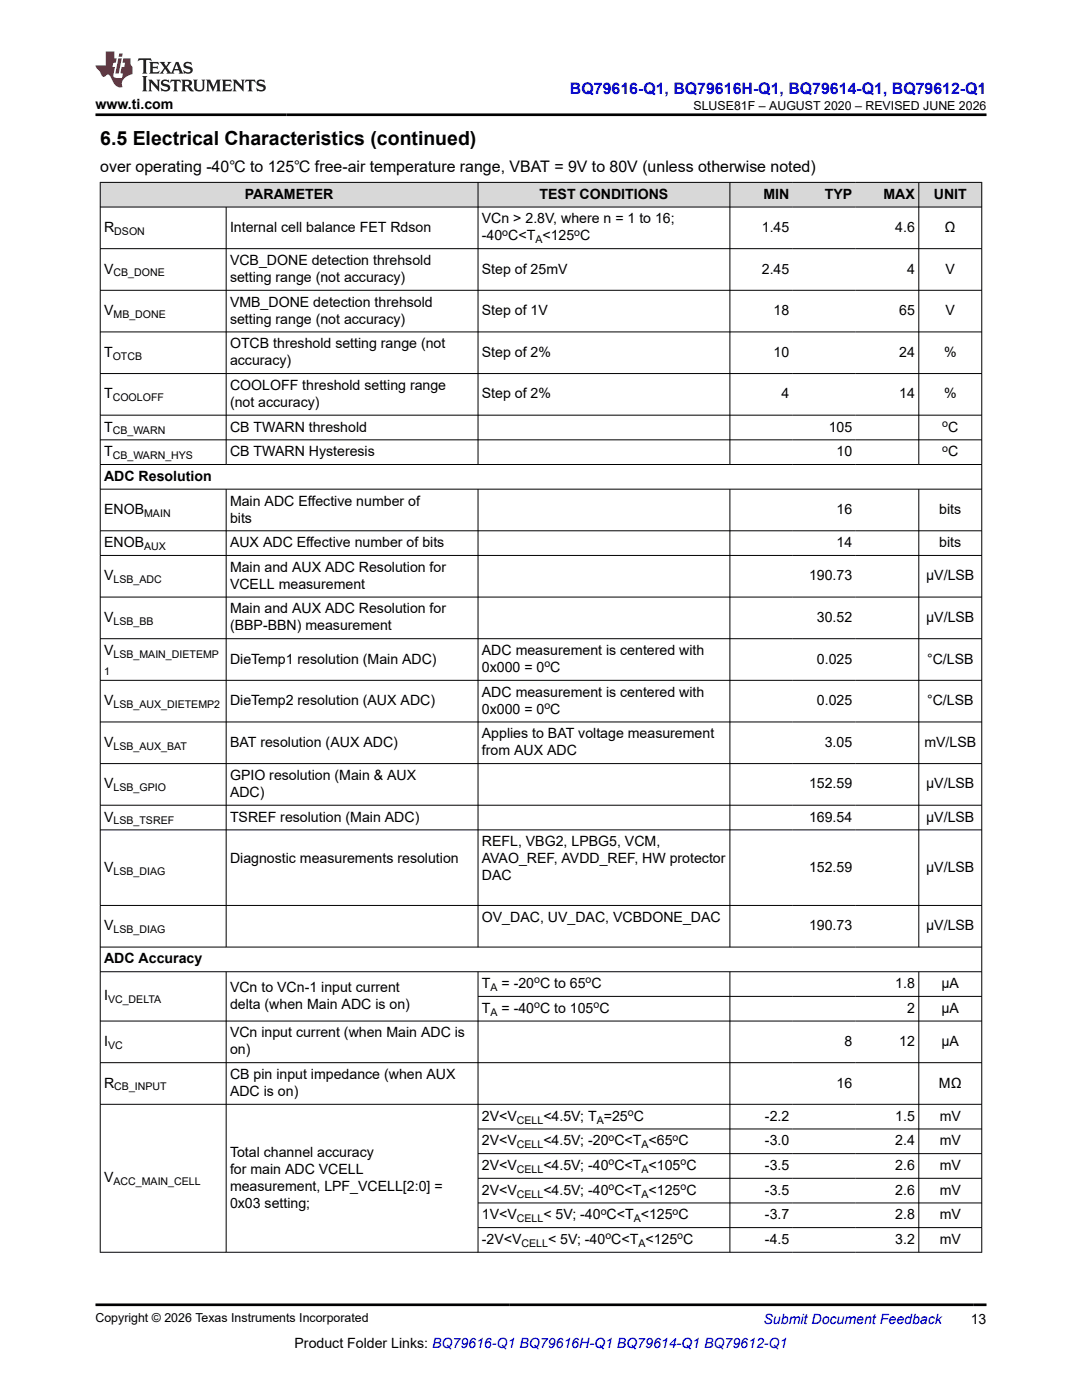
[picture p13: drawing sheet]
<svg xmlns="http://www.w3.org/2000/svg" width="216mm" height="279mm" viewBox="0 0 216 279" stroke-linecap="round" stroke-linejoin="round" font-family="sans-serif">
<defs><g id="words">
<text font-size="3.9" x="20" y="28.8">6.5 Electrical Characteristics (continued)</text>
<text font-size="3.2" fill="#00f" x="113.7" y="18.7">BQ79616-Q1, BQ79616H-Q1, BQ79614-Q1, BQ79612-Q1</text>
<text font-size="3.2" x="20" y="34.3">over operating -40℃ to 125℃ free-air temperature range, VBAT = 9V to 80V (unless otherwise noted)</text>
<g font-size="2.8">
<text x="19" y="21.8">www.ti.com</text>
<text x="48.9" y="39.7">PARAMETER</text>
<text x="107.7" y="39.7">TEST CONDITIONS</text>
<text x="152.3" y="39.7">MIN</text>
<text x="164.6" y="39.7">TYP</text>
<text x="176.3" y="39.7">MAX</text>
<text x="186.3" y="39.7">UNIT</text>
<text x="20.8" y="46.3">R</text>
<text x="45.9" y="46.3">Internal cell balance FET Rdson</text>
<text x="96.2" y="44.6">VCn &gt; 2.8V, where n = 1 to 16;</text>
<text x="96.2" y="48">-40 C&lt;T &lt;125 C</text>
<text x="152" y="46.3">1.45</text>
<text x="178.6" y="46.3">4.6</text>
<text x="188.6" y="46.3">Ω</text>
<text x="45.9" y="52.9">VCB_DONE detection threhsold</text>
<text x="20.8" y="54.6">V</text>
<text x="45.9" y="56.3">setting range (not accuracy)</text>
<text x="96.2" y="54.6">Step of 25mV</text>
<text x="152" y="54.6">2.45</text>
<text x="181" y="54.6">4</text>
<text x="188.7" y="54.6">V</text>
<text x="20.8" y="62.9">V</text>
<text x="45.9" y="61.2">VMB_DONE detection threhsold</text>
<text x="45.9" y="64.6">setting range (not accuracy)</text>
<text x="96.2" y="62.9">Step of 1V</text>
<text x="154.4" y="62.9">18</text>
<text x="179.4" y="62.9">65</text>
<text x="188.7" y="62.9">V</text>
<text x="20.8" y="71.2">T</text>
<text x="45.9" y="69.5">OTCB threshold setting range (not</text>
<text x="96.2" y="71.2">Step of 2%</text>
<text x="154.4" y="71.2">10</text>
<text x="179.4" y="71.2">24</text>
<text x="188.4" y="71.2">%</text>
<text x="45.9" y="72.9">accuracy)</text>
<text x="45.9" y="77.8">COOLOFF threshold setting range</text>
<text x="20.8" y="79.5">T</text>
<text x="45.9" y="81.2">(not accuracy)</text>
<text x="96.2" y="79.5">Step of 2%</text>
<text x="155.9" y="79.5">4</text>
<text x="179.4" y="79.5">14</text>
<text x="188.4" y="79.5">%</text>
<text x="20.8" y="86.1">T</text>
<text x="45.9" y="86.1">CB TWARN threshold</text>
<text x="165.4" y="86.1">105</text>
<text x="189.2" y="86.1">C</text>
<text x="20.8" y="91.1">T</text>
<text x="20.8" y="96">ADC Resolution</text>
<text x="45.9" y="91.1">CB TWARN Hysteresis</text>
<text x="166.9" y="91.1">10</text>
<text x="189.2" y="91.1">C</text>
<text x="45.9" y="100.9">Main ADC Effective number of</text>
<text x="20.8" y="102.6">ENOB</text>
<text x="45.9" y="104.3">bits</text>
<text x="166.9" y="102.6">16</text>
<text x="187.4" y="102.6">bits</text>
<text x="20.8" y="109.2">ENOB</text>
<text x="45.9" y="109.2">AUX ADC Effective number of bits</text>
<text x="166.9" y="109.2">14</text>
<text x="187.4" y="109.2">bits</text>
<text x="20.8" y="115.8">V</text>
<text x="45.9" y="114.1">Main and AUX ADC Resolution for</text>
<text x="45.9" y="117.5">VCELL measurement</text>
<text x="161.4" y="115.8">190.73</text>
<text x="184.8" y="115.8">µV/LSB</text>
<text x="20.8" y="124.1">V</text>
<text x="45.9" y="122.4">Main and AUX ADC Resolution for</text>
<text x="45.9" y="125.8">(BBP-BBN) measurement</text>
<text x="163" y="124.1">30.52</text>
<text x="184.8" y="124.1">µV/LSB</text>
<text x="20.8" y="130.7">V</text>
<text x="96.2" y="130.7">ADC measurement is centered with</text>
<text x="45.9" y="132.4">DieTemp1 resolution (Main ADC)</text>
<text x="96.2" y="134.1">0x000 = 0 C</text>
<text x="163" y="132.4">0.025</text>
<text x="185" y="132.4">°C/LSB</text>
<text x="20.8" y="140.7">V</text>
<text x="45.9" y="140.7">DieTemp2 resolution (AUX ADC)</text>
<text x="96.2" y="139">ADC measurement is centered with</text>
<text x="96.2" y="142.4">0x000 = 0 C</text>
<text x="163" y="140.7">0.025</text>
<text x="185" y="140.7">°C/LSB</text>
<text x="20.8" y="149.1">V</text>
<text x="45.9" y="149.1">BAT resolution (AUX ADC)</text>
<text x="96.2" y="147.4">Applies to BAT voltage measurement</text>
<text x="164.6" y="149.1">3.05</text>
<text x="184.4" y="149.1">mV/LSB</text>
<text x="45.9" y="155.7">GPIO resolution (Main &amp; AUX</text>
<text x="96.2" y="150.7">from AUX ADC</text>
<text x="20.8" y="157.4">V</text>
<text x="45.9" y="159.1">ADC)</text>
<text x="161.4" y="157.4">152.59</text>
<text x="184.8" y="157.4">µV/LSB</text>
<text x="20.8" y="164">V</text>
<text x="45.9" y="164">TSREF resolution (Main ADC)</text>
<text x="161.4" y="164">169.54</text>
<text x="184.8" y="164">µV/LSB</text>
<text x="20.8" y="174">V</text>
<text x="45.9" y="172.3">Diagnostic measurements resolution</text>
<text x="96.2" y="168.9">REFL, VBG2, LPBG5, VCM,</text>
<text x="96.2" y="172.3">AVAO_REF, AVDD_REF, HW protector</text>
<text x="161.4" y="174">152.59</text>
<text x="184.8" y="174">µV/LSB</text>
<text x="96.2" y="175.7">DAC</text>
<text x="20.8" y="185.7">V</text>
<text x="96.2" y="184">OV_DAC, UV_DAC, VCBDONE_DAC</text>
<text x="161.4" y="185.7">190.73</text>
<text x="184.8" y="185.7">µV/LSB</text>
<text x="20.8" y="192.3">ADC Accuracy</text>
<text x="45.9" y="198">VCn to VCn-1 input current</text>
<text x="96.2" y="197.2">T</text>
<text x="100.1" y="197.2">= -20 C to 65 C</text>
<text x="178.6" y="197.2">1.8</text>
<text x="187.9" y="197.2">µA</text>
<text x="20.8" y="199.7">I</text>
<text x="45.9" y="201.4">delta (when Main ADC is on)</text>
<text x="96.2" y="202.1">T</text>
<text x="100.1" y="202.1">= -40 C to 105 C</text>
<text x="181" y="202.1">2</text>
<text x="187.9" y="202.1">µA</text>
<text x="20.8" y="208.7">I</text>
<text x="45.9" y="207">VCn input current (when Main ADC is</text>
<text x="168.5" y="208.7">8</text>
<text x="179.4" y="208.7">12</text>
<text x="187.9" y="208.7">µA</text>
<text x="45.9" y="210.4">on)</text>
<text x="45.9" y="215.4">CB pin input impedance (when AUX</text>
<text x="20.8" y="217">R</text>
<text x="45.9" y="218.7">ADC is on)</text>
<text x="166.9" y="217">16</text>
<text x="187.4" y="217">MΩ</text>
<text x="96.2" y="223.7">2V&lt;V</text>
<text x="108.4" y="223.7">&lt;4.5V; T =25 C</text>
<text x="152.6" y="223.7">-2.2</text>
<text x="178.6" y="223.7">1.5</text>
<text x="187.5" y="223.7">mV</text>
<text x="45.9" y="230.9">Total channel accuracy</text>
<text x="96.2" y="228.6">2V&lt;V</text>
<text x="96.2" y="233.5">2V&lt;V</text>
<text x="108.4" y="228.6">&lt;4.5V; -20 C&lt;T &lt;65 C</text>
<text x="108.4" y="233.5">&lt;4.5V; -40 C&lt;T &lt;105 C</text>
<text x="152.6" y="228.6">-3.0</text>
<text x="152.6" y="233.5">-3.5</text>
<text x="178.6" y="228.6">2.4</text>
<text x="178.6" y="233.5">2.6</text>
<text x="187.5" y="228.6">mV</text>
<text x="187.5" y="233.5">mV</text>
<text x="20.8" y="236">V</text>
<text x="45.9" y="234.3">for main ADC VCELL</text>
<text x="45.9" y="237.7">measurement, LPF_VCELL[2:0] =</text>
<text x="96.2" y="238.4">2V&lt;V</text>
<text x="108.4" y="238.4">&lt;4.5V; -40 C&lt;T &lt;125 C</text>
<text x="152.6" y="238.4">-3.5</text>
<text x="178.6" y="238.4">2.6</text>
<text x="187.5" y="238.4">mV</text>
<text x="45.9" y="241">0x03 setting;</text>
<text x="96.2" y="243.3">1V&lt;V</text>
<text x="108.4" y="243.3">&lt; 5V; -40 C&lt;T &lt;125 C</text>
<text x="152.6" y="243.3">-3.7</text>
<text x="178.6" y="243.3">2.8</text>
<text x="187.5" y="243.3">mV</text>
<text x="96.2" y="248.3">-2V&lt;V</text>
<text x="109.4" y="248.3">&lt; 5V; -40 C&lt;T &lt;125 C</text>
<text x="152.6" y="248.3">-4.5</text>
<text x="178.6" y="248.3">3.2</text>
<text x="187.5" y="248.3">mV</text>
<text x="58.8" y="269">Product Folder Links: BQ79616-Q1 BQ79616H-Q1 BQ79614-Q1 BQ79612-Q1</text>
<text x="193.7" y="264.2">13</text>
</g>
<text font-size="2.8" fill="#00f" x="152.4" y="264.2">Submit Document Feedback</text>
<g font-size="2.5">
<text x="138.4" y="21.9">SLUSE81F – AUGUST 2020 – REVISED JUNE 2026</text>
<text x="19" y="263.9">Copyright © 2026 Texas Instruments Incorporated</text>
</g>
<g font-size="2.1">
<text x="22.8" y="46.9">DSON</text>
<text x="100.2" y="47">o</text>
<text x="114.6" y="47">o</text>
<text x="106.8" y="48.5">A</text>
<text x="22.6" y="55.2">CB_DONE</text>
<text x="22.6" y="63.5">MB_DONE</text>
<text x="22.5" y="71.8">OTCB</text>
<text x="22.5" y="80.1">COOLOFF</text>
<text x="22.5" y="86.7">CB_WARN</text>
<text x="188" y="85.2">o</text>
<text x="22.5" y="91.6">CB_WARN_HYS</text>
<text x="188" y="90.1">o</text>
<text x="28.8" y="103.2">MAIN</text>
<text x="28.8" y="109.8">AUX</text>
<text x="22.6" y="116.4">LSB_ADC</text>
<text x="22.6" y="124.7">LSB_BB</text>
<text x="22.6" y="131.3">LSB_MAIN_DIETEMP</text>
<text x="20.8" y="134.7">1</text>
<text x="108.6" y="133.2">o</text>
<text x="22.6" y="141.3">LSB_AUX_DIETEMP2</text>
<text x="108.6" y="141.5">o</text>
<text x="22.6" y="149.6">LSB_AUX_BAT</text>
<text x="22.6" y="157.9">LSB_GPIO</text>
<text x="22.6" y="164.5">LSB_TSREF</text>
<text x="22.6" y="174.5">LSB_DIAG</text>
<text x="22.6" y="186.2">LSB_DIAG</text>
<text x="97.9" y="197.8">A</text>
<text x="106.6" y="196.3">o</text>
<text x="116.9" y="196.3">o</text>
<text x="21.6" y="200.2">VC_DELTA</text>
<text x="97.9" y="202.7">A</text>
<text x="106.6" y="201.2">o</text>
<text x="118.4" y="201.2">o</text>
<text x="21.6" y="209.3">VC</text>
<text x="22.8" y="217.6">CB_INPUT</text>
<text x="103.1" y="224.2">CELL</text>
<text x="119.1" y="224.2">A</text>
<text x="121.4" y="227.6">o</text>
<text x="125.3" y="222.7">o</text>
<text x="134.2" y="227.6">o</text>
<text x="103.1" y="229.1">CELL</text>
<text x="121.4" y="232.6">o</text>
<text x="128" y="229.1">A</text>
<text x="135.8" y="232.6">o</text>
<text x="22.6" y="236.5">ACC_MAIN_CELL</text>
<text x="103.1" y="234.1">CELL</text>
<text x="103.1" y="239">CELL</text>
<text x="121.4" y="237.5">o</text>
<text x="128" y="234.1">A</text>
<text x="128" y="239">A</text>
<text x="135.8" y="237.5">o</text>
<text x="103.1" y="243.9">CELL</text>
<text x="119.9" y="242.4">o</text>
<text x="126.4" y="243.9">A</text>
<text x="134.2" y="242.4">o</text>
<text x="104.1" y="248.8">CELL</text>
<text x="120.8" y="247.3">o</text>
<text x="127.4" y="248.8">A</text>
<text x="135.2" y="247.3">o</text>
</g>
</g></defs>
<g fill="#d8d8d8">
<path d="M20 36.4h175.9v4.9h-175.9z" fill-rule="evenodd"/>
<path d="M20.1 36.5h75.2v4.8h-75.2z" fill-rule="evenodd"/>
<path d="M95.4 36.5h50.2v4.8h-50.2z" fill-rule="evenodd"/>
<path d="M145.7 36.5h12.5v4.8h-12.5z" fill-rule="evenodd"/>
<path d="M158.2 36.5h12.6v4.8h-12.6z" fill-rule="evenodd"/>
<path d="M170.8 36.5h12.5v4.8h-12.5z" fill-rule="evenodd"/>
<path d="M183.4 36.5h12.4v4.8h-12.4z" fill-rule="evenodd"/>
</g>
<g fill="none" stroke="#000" stroke-width=".2">
<path d="M19.9 36.4h176.1M20 36.3v213.7M95.4 36.3v56.5M145.6 36.3v56.5M183.3 36.3v56.5M195.9 36.3v213.7M19.9 41.3h176.1M19.9 49.6h176.1M19.9 57.9h176.1M45.1 41.3v51.5M19.9 66.2h176.1M19.9 74.6h176.1"/>
<path d="M19.9 82.9h176.1M19.9 87.8h176.1M19.9 92.7h176.1M19.9 97.6h176.1M45.1 97.6v91.5M95.4 97.6v91.5M145.6 97.6v91.5M183.3 97.6v91.5M19.9 105.9h176.1M19.9 110.9h176.1M19.9 119.2h176.1M19.9 127.5h176.1"/>
<path d="M19.9 135.8h176.1M19.9 144.1h176.1M19.9 152.4h176.1M19.9 160.7h176.1M19.9 165.6h176.1M19.9 180.7h176.1M19.9 189h176.1M19.9 193.9h176.1M45.1 193.9v56.1M95.4 193.9v56.1M95.4 198.9h100.6M145.6 193.9v56.1"/>
<path d="M183.3 193.9v56.1M19.9 212.1h176.1M196 203.8h-176.1M19.9 220.4h176.1M95.4 225.3h100.6M95.4 230.2h100.6M95.4 235.2h100.6M19.9 249.9h176.1M95.4 240.1h100.6M95.4 245h100.6"/>
</g>
<path d="M27.7 11.6l-.2 .6 .5-.2h.6v.1v2.2l-.2 .4h1l-.2-.4v-2.2v-.1h.5l.5 .2-.1-.6zM29.8 12.4l.2 .3v1.6l-.2 .4h1.9l.1-.6a1.08 1.08 0 0 1-1.3 .2v-.7h.6l.4 .2v-.7l-.4 .2h-.6v-.5l.2-.2a1 1 0 0 1 1 .3l-.1-.5zM31.8 12.4l1 1.1-1 1.2h.9l-.2-.2 .4-.8 .5 .8-.2 .2h1.6l-.2-.2 .1-.5h1l.1 .5-.1 .2h.9l-.2-.4-.8-1.9h-.5l-1 2.1-.8-1.1 .9-1h-.8l.2 .2-.5 .6-.3-.6 .1-.2zM35.2 12.8l.4 1h-.8zM36.8 12.5a.65 .65 0 0 0-.2 .7 .65 .65 0 0 0 .6 .5l.7 .1 .1 .3a.79 .79 0 0 1-.7 .4 .79 .79 0 0 1-.7-.5l.1 .7 .2-.1a.93 .93 0 0 0 1.1 0 .93 .93 0 0 0 .4-.9 1.46 1.46 0 0 0-1.2-.6l-.1-.3a1.09 1.09 0 0 1 1.2 .2l-.2-.6-.1 .1-.6-.2zM28.4 15.2l.2 .4v2.2l-.2 .4h1l-.2-.4v-2.2l.2-.4zM29.6 15.9l.2 .4v1.5l-.2 .4h.8l-.3-.4v-1.3l1.7 1.8v-2l.2-.4h-.8l.2 .2 .1 1.1-1.2-1.3zM32.3 16a.65 .65 0 0 0-.2 .8 .65 .65 0 0 0 .7 .4l.6 .2 .1 .2a.79 .79 0 0 1-.7 .4 .79 .79 0 0 1-.7-.5l.1 .7 .2-.1a.93 .93 0 0 0 1.1 .1 .93 .93 0 0 0 .4-1 1.46 1.46 0 0 0-1.2-.5l-.1-.4a1.09 1.09 0 0 1 1.2 .2l-.2-.6-.1 .1-.6-.1zM34.1 15.9l-.1 .6a.63 .63 0 0 1 .7-.3l.1 1.6-.3 .4h1l-.2-.4v-1.6a.66 .66 0 0 1 .8 .3l-.1-.6zM36.2 15.9l.2 .4v1.5l-.2 .4h.9l-.2-.2v-.7h.5l.1 .2a.79 .79 0 0 0 1.2 .6l-1-.9a.61 .61 0 0 0 .6-.6 .61 .61 0 0 0-.5-.7zM36.9 16.2h.2a.47 .47 0 0 1 .5 .1 .47 .47 0 0 1 .1 .5l-.2 .1-.6 .1zM38.5 15.9l.2 .2a2.27 2.27 0 0 0 .4 2 1.04 1.04 0 0 0 1.7-.7v-1.3l.2-.2h-.8l.2 .4v1.1a.6 .6 0 0 1-.6 .6 .6 .6 0 0 1-.6-.6v-1.1l.3-.4zM41.1 15.9l.2 .4v1.5l-.2 .4h.7l-.2-.4v-1.4l.9 1.9 .8-1.9v1.4l-.2 .4h1l-.3-.4v-1.5l.3-.4h-.8l-.7 1.5-.7-1.5zM44.3 15.9l.2 .4v1.5l-.2 .4h1.9l.1-.6a1.09 1.09 0 0 1-1.3 .2v-.7h.6l.4 .2v-.6l-.4 .2h-.6v-.6l.2-.1a1.01 1.01 0 0 1 1 .3l-.1-.6zM46.4 15.9l.3 .4v1.5l-.3 .4h.8l-.2-.4v-1.3l1.6 1.8v-2l.2-.4h-.7l.2 .2v1.1l-1.2-1.3zM49 15.9l-.1 .6a.63 .63 0 0 1 .8-.3v1.6l-.3 .4h1l-.2-.4v-1.6a.66 .66 0 0 1 .8 .3l-.1-.6zM51.4 16a.65 .65 0 0 0-.2 .8 .65 .65 0 0 0 .6 .4l.6 .2 .2 .2a.79 .79 0 0 1-.8 .4 .79 .79 0 0 1-.6-.5l.1 .7 .2-.1a.93 .93 0 0 0 1 .1 .93 .93 0 0 0 .5-1 1.46 1.46 0 0 0-1.3-.5l-.1-.4a1.09 1.09 0 0 1 1.3 .2l-.2-.6-.2 .1-.5-.1z" fill="#231f20"/>
<path d="M21.1 10.3v2.7h-2.1l.1 .4 .9 1a.95 .95 0 0 0 .9 .9 .59 .59 0 0 1 .6-.4 .59 .59 0 0 1 .5 .3l.4 .8a1.59 1.59 0 0 0 2.1 1.4 1.61 1.61 0 0 1 1-2.3l1-.3-.1-1.5a1.59 1.59 0 0 1-.4-1.7h-1.4l-.2 .9h.5l-.1 .9h-.5l-.2 .9v.3l.4 .1-.2 .9h-.6a.73 .73 0 0 1-1.1-.7l.3-1.5h-.5l.2-.9h.5l.2-.9h-.5v-1.3zM23.6 11.6l-.6 3.1h.7l.6-3.1zM23.8 10.7l-.1 .6h.7l.1-.6z" fill="#ed1c24"/>
<path d="M19 22.9h177.8M19 260.4h177.8" fill="none" stroke="#000" stroke-width=".53"/>
<use href="#words"/>
</svg>
